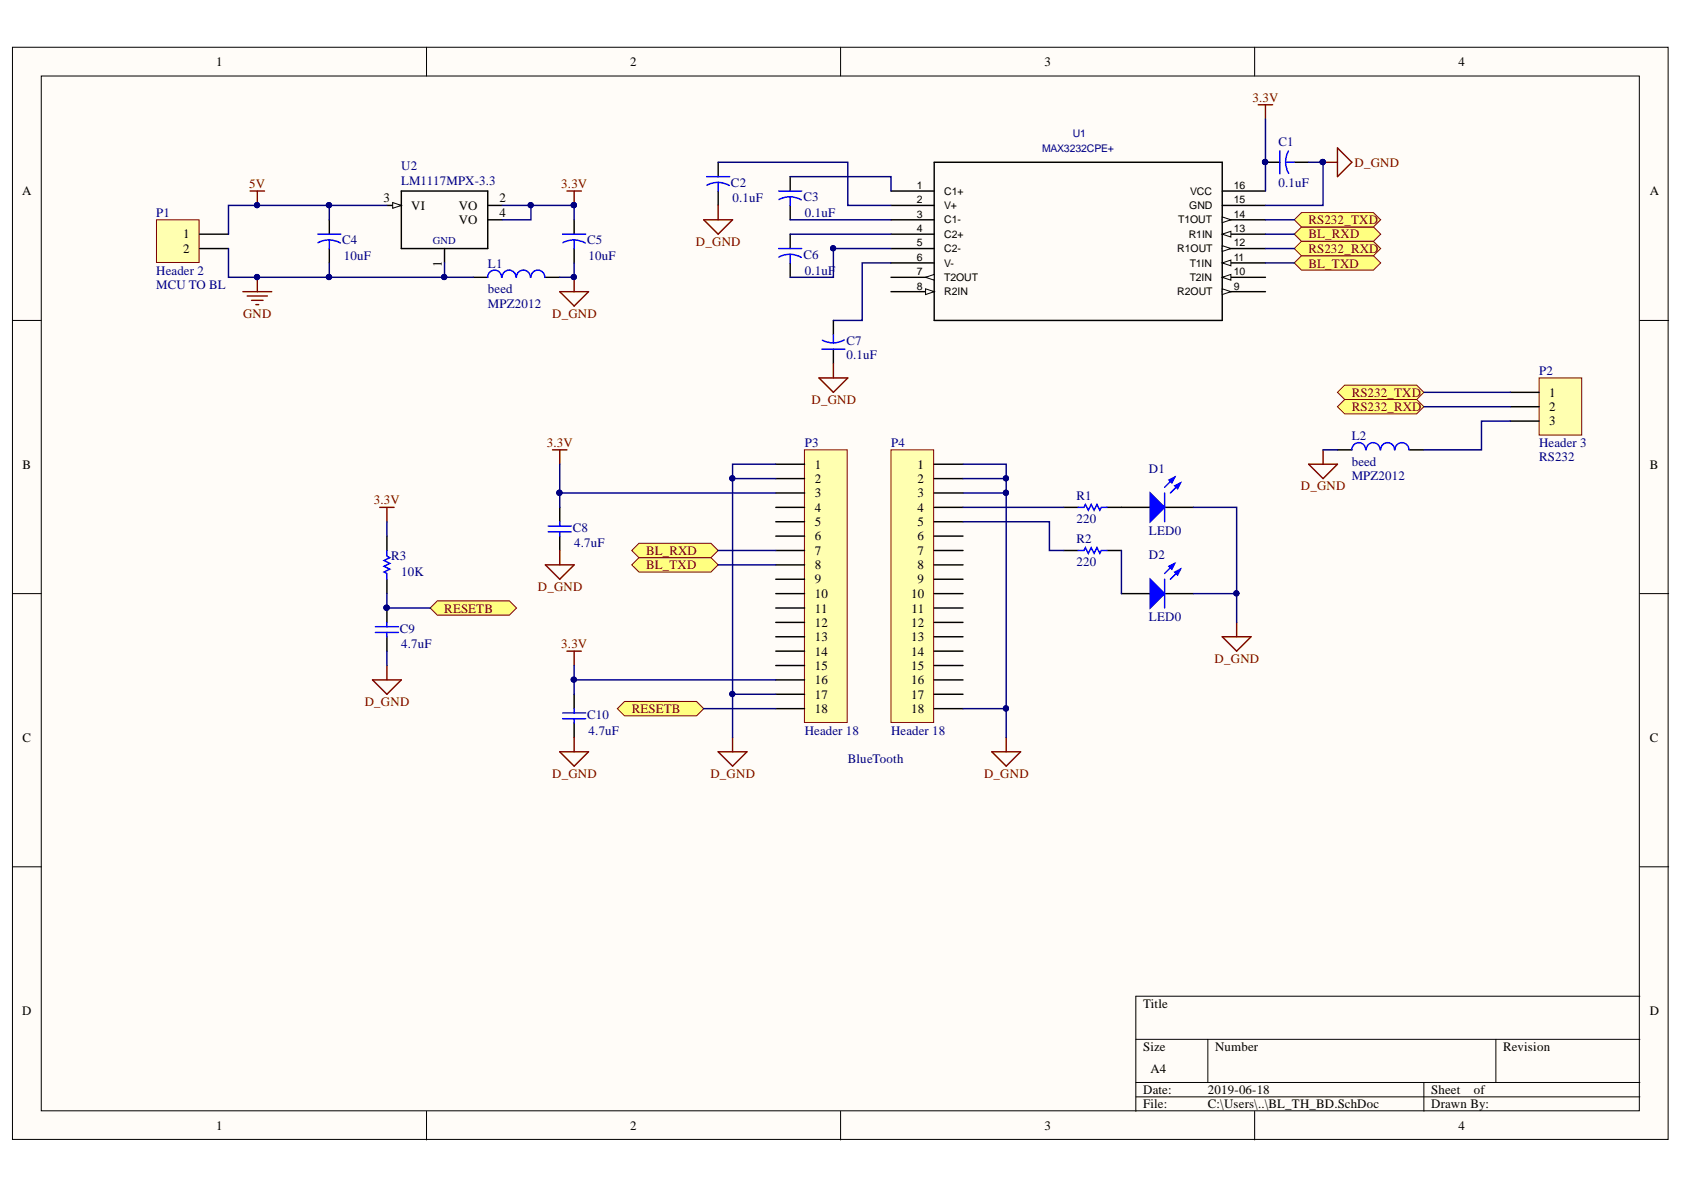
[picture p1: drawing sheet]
<svg xmlns="http://www.w3.org/2000/svg" width="297mm" height="210mm" viewBox="0 0 297 210" stroke-linecap="round" stroke-linejoin="round" font-family="sans-serif">
<defs><g id="words">
<g font-size="2.3">
<text x="38.1" y="11.6">1</text>
<text x="111.2" y="11.6">2</text>
<text x="184.2" y="11.6">3</text>
<text x="257.3" y="11.6">4</text>
<text x="3.9" y="34.4">A</text>
<text x="67.6" y="35.7">3</text>
<text x="88.1" y="35.7">2</text>
<text x="291" y="34.4">A</text>
<text x="72.5" y="37">VI</text>
<text x="80.9" y="39.5">VO</text>
<text x="80.9" y="37">VO</text>
<text x="88.1" y="38.2">4</text>
<text x="32.3" y="42">1</text>
<text x="32.3" y="44.7">2</text>
<text x="78" y="47" transform="rotate(-90 78 47)">1</text>
<text x="273.3" y="70">1</text>
<text x="273.3" y="72.5">2</text>
<text x="273.3" y="75">3</text>
<text x="4" y="82.6">B</text>
<text x="143.7" y="82.6">1</text>
<text x="161.8" y="82.6">1</text>
<text x="291" y="82.6">B</text>
<text x="143.7" y="85.2">2</text>
<text x="143.7" y="87.7">3</text>
<text x="161.8" y="85.2">2</text>
<text x="161.8" y="87.7">3</text>
<text x="143.7" y="90.2">4</text>
<text x="143.7" y="92.8">5</text>
<text x="143.7" y="95.3">6</text>
<text x="161.8" y="90.2">4</text>
<text x="161.8" y="92.8">5</text>
<text x="161.8" y="95.3">6</text>
<text x="143.7" y="97.8">7</text>
<text x="143.7" y="100.4">8</text>
<text x="161.8" y="97.8">7</text>
<text x="161.8" y="100.4">8</text>
<text x="143.7" y="102.9">9</text>
<text x="143.7" y="105.5">10</text>
<text x="160.7" y="105.5">10</text>
<text x="161.8" y="102.9">9</text>
<text x="143.7" y="108.1">11</text>
<text x="143.7" y="110.6">12</text>
<text x="143.7" y="113.1">13</text>
<text x="160.7" y="110.6">12</text>
<text x="160.7" y="113.1">13</text>
<text x="160.8" y="108.1">11</text>
<text x="143.7" y="115.7">14</text>
<text x="143.7" y="118.2">15</text>
<text x="160.7" y="115.7">14</text>
<text x="160.7" y="118.2">15</text>
<text x="143.7" y="120.7">16</text>
<text x="143.7" y="123.2">17</text>
<text x="143.7" y="125.8">18</text>
<text x="160.7" y="120.7">16</text>
<text x="160.7" y="123.2">17</text>
<text x="160.7" y="125.8">18</text>
<text x="4" y="130.8">C</text>
<text x="291" y="130.8">C</text>
<text x="3.9" y="179">D</text>
<text x="201.6" y="177.8">Title</text>
<text x="291" y="179">D</text>
<text x="201.6" y="185.4">Size</text>
<text x="214.3" y="185.4">Number</text>
<text x="265.1" y="185.4">Revision</text>
<text x="202.9" y="189.2">A4</text>
<text x="201.6" y="193">Date:</text>
<text x="201.6" y="195.5">File:</text>
<text x="213.1" y="193">2019-06-18</text>
<text x="213.1" y="195.5">C:\Users\..\BL_TH_BD.SchDoc</text>
<text x="252.5" y="193">Sheet</text>
<text x="252.5" y="195.5">Drawn By:</text>
<text x="260" y="193">of</text>
<text x="38.1" y="199.3">1</text>
<text x="111.2" y="199.3">2</text>
<text x="184.2" y="199.3">3</text>
<text x="257.3" y="199.3">4</text>
</g>
<g font-size="2.3" fill="#800000">
<text x="220.9" y="18">3.3V</text>
<text x="238.9" y="29.4">D_GND</text>
<text x="44" y="33.2">5V</text>
<text x="99" y="33.2">3.3V</text>
<text x="230.8" y="39.5">RS232_TXD</text>
<text x="122.8" y="43.4">D_GND</text>
<text x="230.8" y="42">BL_RXD</text>
<text x="230.8" y="47.2">BL_TXD</text>
<text x="230.8" y="44.7">RS232_RXD</text>
<text x="42.9" y="56.1">GND</text>
<text x="97.4" y="56.1">D_GND</text>
<text x="143.1" y="71.2">D_GND</text>
<text x="238.4" y="70">RS232_TXD</text>
<text x="238.4" y="72.5">RS232_RXD</text>
<text x="96.5" y="78.8">3.3V</text>
<text x="65.9" y="89">3.3V</text>
<text x="229.5" y="86.4">D_GND</text>
<text x="114" y="97.8">BL_RXD</text>
<text x="114" y="100.4">BL_TXD</text>
<text x="94.9" y="104.3">D_GND</text>
<text x="78.4" y="108.1">RESETB</text>
<text x="99" y="114.4">3.3V</text>
<text x="214.2" y="116.9">D_GND</text>
<text x="64.3" y="124.5">D_GND</text>
<text x="111.4" y="125.8">RESETB</text>
<text x="97.4" y="137.2">D_GND</text>
<text x="125.3" y="137.2">D_GND</text>
<text x="173.6" y="137.2">D_GND</text>
</g>
<g font-size="2.3" fill="#000080">
<text x="225.5" y="25.8">C1</text>
<text x="70.8" y="30.1">U2</text>
<text x="70.8" y="32.6">LM1117MPX-3.3</text>
<text x="128.9" y="32.9">C2</text>
<text x="129.2" y="35.7">0.1uF</text>
<text x="141.7" y="35.5">C3</text>
<text x="225.5" y="32.9">0.1uF</text>
<text x="27.6" y="38.2">P1</text>
<text x="142" y="38.2">0.1uF</text>
<text x="60.4" y="43.1">C4</text>
<text x="60.6" y="45.9">10uF</text>
<text x="86.1" y="47.2">L1</text>
<text x="103.6" y="43.1">C5</text>
<text x="103.8" y="45.9">10uF</text>
<text x="141.7" y="45.7">C6</text>
<text x="27.6" y="48.5">Header 2</text>
<text x="27.6" y="51">MCU TO BL</text>
<text x="86.1" y="51.7">beed</text>
<text x="142" y="48.5">0.1uF</text>
<text x="86.1" y="54.3">MPZ2012</text>
<text x="149.3" y="63.4">0.1uF</text>
<text x="149.3" y="60.9">C7</text>
<text x="271.5" y="66.2">P2</text>
<text x="238.4" y="77.6">L2</text>
<text x="142" y="78.8">P3</text>
<text x="157.2" y="78.8">P4</text>
<text x="202.7" y="83.4">D1</text>
<text x="238.4" y="82.1">beed</text>
<text x="271.5" y="78.8">Header 3</text>
<text x="271.5" y="81.4">RS232</text>
<text x="189.9" y="88.2">R1</text>
<text x="238.4" y="84.7">MPZ2012</text>
<text x="101" y="93.8">C8</text>
<text x="189.9" y="92.3">220</text>
<text x="189.9" y="95.8">R2</text>
<text x="202.7" y="94.3">LED0</text>
<text x="69" y="98.9">R3</text>
<text x="70.8" y="101.6">10K</text>
<text x="101.3" y="96.6">4.7uF</text>
<text x="189.9" y="99.9">220</text>
<text x="202.7" y="98.6">D2</text>
<text x="70.5" y="111.6">C9</text>
<text x="202.7" y="109.6">LED0</text>
<text x="70.8" y="114.4">4.7uF</text>
<text x="103.6" y="126.8">C10</text>
<text x="103.8" y="129.6">4.7uF</text>
<text x="142" y="129.6">Header 18</text>
<text x="157.2" y="129.6">Header 18</text>
<text x="149.6" y="134.6">BlueTooth</text>
</g>
<g font-size="1.9" fill="#000080">
<text x="183.8" y="26.8">MAX3232CPE+</text>
<text x="189.2" y="24.1">U1</text>
<text x="76.3" y="43">GND</text>
</g>
<g font-size="1.9">
<text x="161.7" y="35.9">2</text>
<text x="161.7" y="33.3">1</text>
<text x="166.6" y="34.4">C1+</text>
<text x="209.9" y="34.4">VCC</text>
<text x="217.6" y="33.3">16</text>
<text x="217.6" y="35.9">15</text>
<text x="161.7" y="40.9">4</text>
<text x="161.7" y="38.4">3</text>
<text x="166.6" y="42">C2+</text>
<text x="166.6" y="39.4">C1-</text>
<text x="166.6" y="36.9">V+</text>
<text x="207.8" y="39.4">T1OUT</text>
<text x="209.7" y="42">R1IN</text>
<text x="209.8" y="36.9">GND</text>
<text x="217.6" y="38.4">14</text>
<text x="217.6" y="40.9">13</text>
<text x="161.7" y="46">6</text>
<text x="161.7" y="43.5">5</text>
<text x="166.6" y="47">V-</text>
<text x="166.6" y="44.5">C2-</text>
<text x="207.6" y="44.5">R1OUT</text>
<text x="209.8" y="47">T1IN</text>
<text x="217.6" y="43.5">12</text>
<text x="217.6" y="46">11</text>
<text x="161.7" y="51.1">8</text>
<text x="161.7" y="48.5">7</text>
<text x="166.6" y="52.1">R2IN</text>
<text x="166.6" y="49.6">T2OUT</text>
<text x="207.6" y="52.1">R2OUT</text>
<text x="209.8" y="49.6">T2IN</text>
<text x="217.6" y="48.5">10</text>
<text x="217.6" y="51.1">9</text>
</g>
</g></defs>
<g fill="#fffcf8" stroke="#000" stroke-width=".18">
<path d="M2.2 8.3h292v192.7h-292z"/>
<path d="M7.3 13.4h281.9v182.5h-281.9z"/>
</g>
<g fill="none" stroke="#000" stroke-width=".18">
<path d="M75.2 8.3v5.1M148.3 8.3v5.1M221.3 8.3v5.1M2.2 56.5h5.1M289.3 56.5h5M2.2 104.7h5.1M289.3 104.7h5M2.2 152.9h5.1M289.3 152.9h5M289.3 175.7h-89v20.3M75.2 196v5.1M148.3 196v5.1"/>
<path d="M200.3 183.3h89M200.3 190.9h89M200.3 193.5h89M213 183.3v7.6M221.3 196v5.1M251.2 190.9v5.1M263.9 183.3v7.6"/>
</g>
<path d="M58.1 38.8v2.5M58.1 43.8v2.6" fill="none" stroke="#000" stroke-width=".25"/>
<path d="M56.1 41.3h4M58.1 42.3l.8 .1 1.1 .5M58.1 42.3l-.8 .1-1.2 .4M58.1 42.3v1.5" fill="none" stroke="#00f" stroke-width=".25"/>
<path d="M27.6 38.8h7.5v7.5h-7.5z" fill="#ffffb0" stroke="#800000" stroke-width=".18"/>
<path d="M68.2 36.2h2.6M70.8 33.7h15.2v10.1h-15.2zM86 38.8h2.6M86 36.2h2.6M35.2 41.3h5.1M35.2 43.8h5.1M78.4 43.8v2.6" fill="none" stroke="#000" stroke-width=".25"/>
<path d="M44.1 33.7h2.6M45.4 33.7v2.5M42.8 51.5h5.1M43.6 52.2h3.6M44.4 53h2M45.1 53.7h.5M45.4 48.9v2.6" fill="none" stroke="#800000" stroke-width=".25"/>
<g fill="#000080" stroke="#000080" stroke-width=".18">
<circle cx="45.3" cy="36.2" r=".46"/>
<circle cx="45.3" cy="48.9" r=".46"/>
</g>
<path d="M69.3 35.7l1.5 .5-1.5 .5z" fill="#fffcf8"/>
<path d="M69.3 35.7l1.5 .5-1.5 .5z" fill="none" stroke="#000" stroke-width=".18"/>
<path d="M101.3 38.8v2.5M83.5 48.9h2.5M96.2 48.9h2.5M101.3 43.8v2.6" fill="none" stroke="#000" stroke-width=".25"/>
<path d="M88.5 48.9a1.22 1.22 0 0 0-1.3-1.3 1.22 1.22 0 0 0-1.2 1.3M91 48.9a1.22 1.22 0 0 0-1.2-1.3 1.22 1.22 0 0 0-1.2 1.3M93.5 48.9a1.23 1.23 0 0 0-1.2-1.3 1.23 1.23 0 0 0-1.2 1.3M96.1 48.9a1.22 1.22 0 0 0-1.2-1.3 1.22 1.22 0 0 0-1.2 1.3M99.2 41.3h4.1M101.3 42.3l1.2 .2 .7 .4M101.3 42.3l-.9 .1-1.1 .4M101.3 42.3v1.5" fill="none" stroke="#00f" stroke-width=".25"/>
<path d="M100 33.7h2.5M101.3 33.7v2.5" fill="none" stroke="#800000" stroke-width=".25"/>
<circle cx="101.2" cy="36.2" r=".46" fill="#000080" stroke="#000080" stroke-width=".18"/>
<path d="M141.9 79.3h7.5v48.1h-7.5z" fill="#ffffb0" stroke="#800000" stroke-width=".18"/>
<g fill="none" stroke="#000" stroke-width=".25">
<path d="M136.8 81.9h5.1M136.8 84.4h5.1M136.8 87h5.1M136.8 89.5h5.1M136.8 92h5.1M136.8 94.6h5.1M136.8 97.1h5.1M136.8 99.6h5.1M136.8 102.2h5.1M136.8 104.7h5.1M136.8 107.2h5.1M136.8 109.8h5.1"/>
<path d="M136.8 112.3h5.1M136.8 114.9h5.1M136.8 117.4h5.1M136.8 119.9h5.1M136.8 122.5h5.1M136.8 125h5.1"/>
</g>
<path d="M157.2 79.3h7.5v48.1h-7.5z" fill="#ffffb0" stroke="#800000" stroke-width=".18"/>
<g fill="none" stroke="#000" stroke-width=".25">
<path d="M68.2 94.6v2.5M164.8 81.9h5.1M164.8 84.4h5.1M164.8 87h5.1M164.8 89.5h5.1M164.8 92h5.1M164.8 94.6h5.1M164.8 97.1h5.1M164.8 99.6h5.1M68.2 102.2v2.5M68.2 107.2v2.6M68.2 112.3v2.6"/>
<path d="M164.8 102.2h5.1M164.8 104.7h5.1M164.8 107.2h5.1M164.8 109.8h5.1M164.8 112.3h5.1M164.8 114.9h5.1M164.8 117.4h5.1M164.8 119.9h5.1M164.8 122.5h5.1M164.8 125h5.1"/>
</g>
<path d="M98.7 51.5h5.1l-2.5 2.5zM101.3 48.9v2.6M67 89.5h2.5M68.2 89.5v2.5M65.7 119.9h5.1l-2.6 2.6zM68.2 117.4v2.5" fill="none" stroke="#800000" stroke-width=".25"/>
<g fill="#000080" stroke="#000080" stroke-width=".18">
<circle cx="68.2" cy="107.2" r=".46"/>
<circle cx="101.2" cy="48.9" r=".46"/>
</g>
<path d="M68.2 97.1v1l.6 .3-1.1 .5 1.1 .5-1.1 .5 1.1 .5-1.1 .5 .5 .3v1M66.2 110.5h4.1M66.2 111.6h4.1M68.2 109.8v.7M68.2 111.6v.7" fill="none" stroke="#00f" stroke-width=".25"/>
<g fill="#ffff80" stroke="#800000" stroke-width=".18">
<path d="M75.9 107.2l1.2-1.2h12.7l1.3 1.2-1.3 1.3h-12.7z" fill-rule="evenodd"/>
<path d="M108.9 125l1.3-1.3h12.7l1.2 1.3-1.2 1.3h-12.7z" fill-rule="evenodd"/>
</g>
<path d="M98.7 89.5v2.5M98.7 94.6v2.5M101.3 122.5v2.5M101.3 127.5v2.6" fill="none" stroke="#000" stroke-width=".25"/>
<path d="M96.7 92.8h4.1M96.7 93.8h4.1M98.7 92v.8M98.7 93.8v.8M99.2 125.8h4.1M99.2 126.8h4.1M101.3 125v.8M101.3 126.8v.7" fill="none" stroke="#00f" stroke-width=".25"/>
<path d="M97.5 79.3h2.5M98.7 79.3v2.6M96.2 99.6h5.1l-2.6 2.6zM98.7 97.1v2.5M100 114.9h2.5M101.3 114.9v2.5M98.7 132.6h5.1l-2.5 2.5zM101.3 130.1v2.5M126.7 132.6h5.1l-2.6 2.5zM129.2 130.1v2.5M174.9 132.6h5.1l-2.5 2.5zM177.5 130.1v2.5" fill="none" stroke="#800000" stroke-width=".25"/>
<g fill="#ffff80" stroke="#800000" stroke-width=".18">
<path d="M111.4 97.1l1.3-1.3h12.7l1.3 1.3-1.3 1.3h-12.7z" fill-rule="evenodd"/>
<path d="M111.4 99.6l1.3-1.2h12.7l1.3 1.2-1.3 1.3h-12.7z" fill-rule="evenodd"/>
</g>
<path d="M187.6 89.5h2.6M187.6 97.1h2.6M195.3 89.5h2.5M195.3 97.1h2.5M197.8 104.7h5.1M205.4 104.7h5.1" fill="none" stroke="#000" stroke-width=".25"/>
<path d="M190.2 89.5h1l.3-.5 .5 1 .5-1 .5 1 .5-1 .5 1 .3-.5h1M190.2 97.1h1l.3-.5 .5 1 .5-1 .5 1 .5-1 .5 1 .3-.5h1" fill="none" stroke="#00f" stroke-width=".25"/>
<path d="M202.9 102.2l2.5 2.5-2.5 2.5z" fill="#00f"/>
<path d="M207.2 99.4l-1.8 1.8M202.9 102.2l2.5 2.5-2.5 2.5zM208.2 100.4l-1.8 1.8" fill="none" stroke="#00f" stroke-width=".25"/>
<path d="M207.2 100.9l1-.5-.5 1z" fill="#00f"/>
<path d="M207.2 100.9l1-.5-.5 1z" fill="none" stroke="#00f" stroke-width=".25"/>
<path d="M206.2 99.9l1-.5-.5 1z" fill="#00f"/>
<path d="M206.2 99.9l1-.5-.5 1zM205.4 102.2v5" fill="none" stroke="#00f" stroke-width=".25"/>
<path d="M197.8 89.5h5.1M205.4 89.5h5.1" fill="none" stroke="#000" stroke-width=".25"/>
<path d="M202.9 87l2.5 2.5-2.5 2.5z" fill="#00f"/>
<path d="M202.9 87l2.5 2.5-2.5 2.5zM207.2 84.2l-1.8 1.7M208.2 85.2l-1.8 1.8" fill="none" stroke="#00f" stroke-width=".25"/>
<path d="M207.2 85.7l1-.5-.5 1z" fill="#00f"/>
<path d="M207.2 85.7l1-.5-.5 1z" fill="none" stroke="#00f" stroke-width=".25"/>
<path d="M206.2 84.7l1-.5-.5 1z" fill="#00f"/>
<path d="M205.4 87v5M206.2 84.7l1-.5-.5 1z" fill="none" stroke="#00f" stroke-width=".25"/>
<path d="M215.6 112.3h5.1l-2.6 2.6zM218.1 109.8v2.5" fill="none" stroke="#800000" stroke-width=".25"/>
<path d="M164.8 28.6h50.8v27.9h-50.8zM215.6 33.7h7.6M215.6 36.2h7.6M215.6 38.8h7.6" fill="none" stroke="#000" stroke-width=".25"/>
<path d="M215.6 38.3l1.5 .5-1.5 .5z" fill="#fffcf8"/>
<path d="M215.6 38.3l1.5 .5-1.5 .5z" fill="none" stroke="#000" stroke-width=".18"/>
<path d="M215.6 41.3h7.6" fill="none" stroke="#000" stroke-width=".25"/>
<path d="M215.6 41.3l1.5-.5v1z" fill="#fffcf8"/>
<path d="M215.6 41.3l1.5-.5v1z" fill="none" stroke="#000" stroke-width=".18"/>
<path d="M215.6 43.8h7.6" fill="none" stroke="#000" stroke-width=".25"/>
<path d="M215.6 43.3l1.5 .5-1.5 .5z" fill="#fffcf8"/>
<path d="M215.6 43.3l1.5 .5-1.5 .5z" fill="none" stroke="#000" stroke-width=".18"/>
<path d="M215.6 46.4h7.6" fill="none" stroke="#000" stroke-width=".25"/>
<path d="M215.6 46.4l1.5-.5v1z" fill="#fffcf8"/>
<path d="M215.6 46.4l1.5-.5v1z" fill="none" stroke="#000" stroke-width=".18"/>
<path d="M215.6 48.9h7.6" fill="none" stroke="#000" stroke-width=".25"/>
<path d="M215.6 48.9l1.5-.5v1z" fill="#fffcf8"/>
<path d="M215.6 48.9l1.5-.5v1z" fill="none" stroke="#000" stroke-width=".18"/>
<path d="M215.6 51.5h7.6" fill="none" stroke="#000" stroke-width=".25"/>
<path d="M215.6 50.9l1.5 .6-1.5 .5z" fill="#fffcf8"/>
<path d="M215.6 50.9l1.5 .6-1.5 .5z" fill="none" stroke="#000" stroke-width=".18"/>
<path d="M157.2 51.5h7.6" fill="none" stroke="#000" stroke-width=".25"/>
<path d="M163.3 50.9l1.5 .6-1.5 .5z" fill="#fffcf8"/>
<path d="M163.3 50.9l1.5 .6-1.5 .5z" fill="none" stroke="#000" stroke-width=".18"/>
<path d="M157.2 48.9h7.6" fill="none" stroke="#000" stroke-width=".25"/>
<path d="M163.3 48.9l1.5-.5v1z" fill="#fffcf8"/>
<path d="M163.3 48.9l1.5-.5v1z" fill="none" stroke="#000" stroke-width=".18"/>
<g fill="none" stroke="#000" stroke-width=".25">
<path d="M126.7 28.6v2.6M126.7 33.7v2.5M139.4 31.2v2.5M139.4 36.2v2.6M157.2 38.8h7.6M157.2 36.2h7.6M157.2 33.7h7.6M139.4 41.3v2.5M139.4 46.4v2.5M147 56.5v2.6M157.2 46.4h7.6M157.2 43.8h7.6"/>
<path d="M157.2 41.3h7.6M147 61.6v2.5"/>
</g>
<g fill="none" stroke="#00f" stroke-width=".25">
<path d="M124.6 31.2h4.1M126.7 32.2l1.2 .2 .7 .3M126.7 32.2l-1.2 .2-.8 .3M126.7 32.2v1.5M137.3 33.7h4.1M139.4 34.7l.8 .1 1.1 .5M139.4 34.7l-.8 .1-1.2 .4M139.4 34.7v1.5M137.3 43.8h4.1M139.4 44.9l.8 .1 1.1 .4M139.4 44.9h-.8l-1.2 .4M139.4 44.9v1.5"/>
<path d="M147 59.1v1.5M148.9 60a4 4 0 0 1-3.8 0M145 61.6h4"/>
</g>
<path d="M124.1 38.8h5.1l-2.5 2.5zM126.7 36.2v2.6M144.5 66.7h5l-2.5 2.5zM147 64.1v2.6" fill="none" stroke="#800000" stroke-width=".25"/>
<g fill="#ffff80" stroke="#800000" stroke-width=".18">
<path d="M228.3 41.3l1.3-1.3h12.7l1.2 1.3-1.2 1.3h-12.7z" fill-rule="evenodd"/>
<path d="M228.3 46.4l1.3-1.3h12.7l1.2 1.3-1.2 1.2h-12.7z" fill-rule="evenodd"/>
<path d="M228.3 38.8l1.3-1.3h12.7l1.2 1.3-1.2 1.2h-12.7z" fill-rule="evenodd"/>
<path d="M228.3 43.8l1.3-1.2h12.7l1.2 1.2-1.2 1.3h-12.7z" fill-rule="evenodd"/>
<path d="M235.9 69.2l1.3-1.3h12.7l1.3 1.3-1.3 1.3h-12.7z" fill-rule="evenodd"/>
<path d="M235.9 71.7l1.3-1.2h12.7l1.3 1.2-1.3 1.3h-12.7z" fill-rule="evenodd"/>
</g>
<path d="M233.4 79.3v2.6M230.8 81.9h5.1l-2.5 2.5z" fill="none" stroke="#800000" stroke-width=".25"/>
<path d="M235.9 79.3h2.6M248.6 79.3h2.6" fill="none" stroke="#000" stroke-width=".25"/>
<path d="M240.9 79.3a1.22 1.22 0 0 0-1.2-1.2 1.22 1.22 0 0 0-1.2 1.2M243.4 79.3a1.22 1.22 0 0 0-1.2-1.2 1.22 1.22 0 0 0-1.2 1.2M246 79.3a1.22 1.22 0 0 0-1.2-1.2 1.22 1.22 0 0 0-1.3 1.2M248.5 79.3a1.23 1.23 0 0 0-1.2-1.2 1.23 1.23 0 0 0-1.3 1.2" fill="none" stroke="#00f" stroke-width=".25"/>
<path d="M271.5 66.7h7.5v10h-7.5z" fill="#ffffb0" stroke="#800000" stroke-width=".18"/>
<path d="M223.2 28.6h2.6M228.3 28.6h2.5M266.4 69.2h5.1M266.4 71.7h5.1M266.4 74.3h5.1" fill="none" stroke="#000" stroke-width=".25"/>
<path d="M221.9 18.5h2.6M223.2 18.5v2.5M233.4 28.6h2.5M235.9 26.1l2.6 2.5-2.6 2.6z" fill="none" stroke="#800000" stroke-width=".25"/>
<g fill="#000080" stroke="#000080" stroke-width=".18">
<circle cx="233.3" cy="28.6" r=".46"/>
<circle cx="223.2" cy="28.6" r=".46"/>
<circle cx="45.3" cy="48.9" r=".46"/>
<circle cx="58" cy="48.9" r=".46"/>
<circle cx="58" cy="36.2" r=".46"/>
<circle cx="45.3" cy="36.2" r=".46"/>
<circle cx="78.4" cy="48.9" r=".46"/>
<circle cx="101.2" cy="48.9" r=".46"/>
<circle cx="101.2" cy="36.2" r=".46"/>
<circle cx="93.6" cy="36.2" r=".46"/>
<circle cx="68.2" cy="107.2" r=".46"/>
<circle cx="129.2" cy="84.4" r=".46"/>
<circle cx="129.2" cy="122.4" r=".46"/>
<circle cx="98.7" cy="86.9" r=".47"/>
<circle cx="101.2" cy="119.9" r=".46"/>
<circle cx="177.4" cy="84.4" r=".46"/>
<circle cx="177.4" cy="86.9" r=".46"/>
<circle cx="177.4" cy="125" r=".46"/>
<circle cx="218.1" cy="104.7" r=".46"/>
<circle cx="146.9" cy="43.8" r=".46"/>
</g>
<path d="M225.8 26.6v4.1M226.8 28.6h1.5M226.8 28.6l.2 1.2 .3 .8M227.3 26.6l-.4 .8-.1 1.2" fill="none" stroke="#00f" stroke-width=".25"/>
<g fill="none" stroke="#000080" stroke-width=".25">
<path d="M58.1 36.2v2.6M68.2 36.2h-27.9v5.1M88.6 38.8h5.1v-2.6h7.6v2.6M88.6 36.2h5.1M126.7 28.6h22.8v7.6h7.7M139.4 31.2h17.8v2.5M139.4 38.8h17.8M223.2 38.8h5.1M223.2 21v12.7M230.8 28.6h2.6v7.6h-10.2M40.3 43.8v5.1h17.8v-2.5M78.4 46.4v2.5h-20.3"/>
<path d="M78.4 48.9h5.1M101.3 46.4v2.5h-2.6M139.4 41.3h17.8M157.2 43.8h-10.2v5.1h-7.6M157.2 46.4h-5.1v10.1h-5.1M223.2 46.4h5.1M223.2 41.3h5.1M223.2 43.8h5.1M233.4 79.3h2.5M251.2 69.2h15.2M251.2 71.7h15.2M266.4 74.3h-5.1v5h-10.1"/>
<path d="M68.2 92v2.6M98.7 81.9v5.1M126.7 97.1h10.1M126.7 99.6h10.1M129.2 84.4v38.1h7.6M136.8 81.9h-7.6v2.5h7.6M136.8 87h-38.1v2.5M169.9 81.9h7.6v2.5h-7.6M169.9 92h15.2v5.1h2.5M169.9 89.5h17.7M177.5 84.4v2.6h-7.6M177.5 87v38h-7.6"/>
<path d="M197.8 97.1v7.6M210.5 89.5h7.6v20.3M68.2 104.7v2.5h7.7M68.2 114.9v2.5M101.3 117.4v5.1M101.3 119.9h35.5M210.5 104.7h7.6M124.1 125h12.7M129.2 122.5v7.6M177.5 125v5.1"/>
</g>
<use href="#words"/>
</svg>
